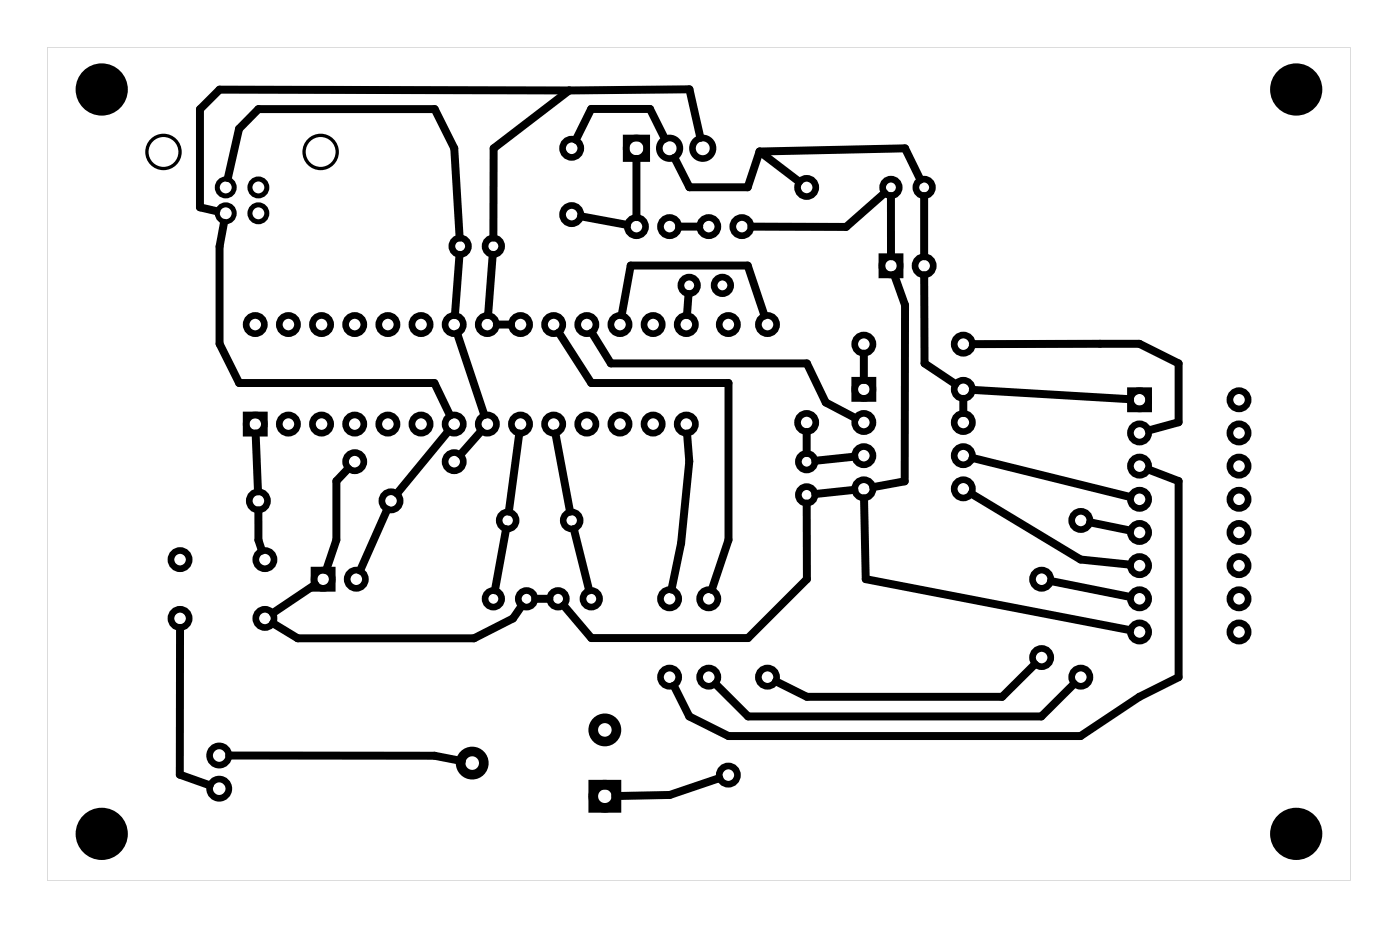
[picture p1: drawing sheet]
<svg xmlns="http://www.w3.org/2000/svg" width="107mm" height="71mm" viewBox="0 0 107 71" stroke-linecap="round" stroke-linejoin="round" font-family="sans-serif">
<path d="M3.6 3.6h99.8v63.8h-99.8zM3.6 3.6v63.8h99.8v-63.8z" fill="#000"/>
<g fill="none" stroke="#000" stroke-width=".38">
<circle cx="17.3" cy="14.4" r=".65"/>
<circle cx="17.3" cy="16.3" r=".65"/>
<circle cx="19.8" cy="14.4" r=".65"/>
<circle cx="19.8" cy="16.3" r=".65"/>
</g>
<g fill="none" stroke="#000" stroke-width=".25">
<circle cx="12.5" cy="11.6" r="1.27"/>
<circle cx="24.6" cy="11.6" r="1.27"/>
</g>
<g fill="none" stroke="#000" stroke-width=".51">
<path d="M48 10.6h1.5v1.5h-1.5zM67.6 19.7h1.4v1.4h-1.4zM18.9 31.8h1.4v1.4h-1.4zM65.5 29.1h1.4v1.4h-1.4zM86.6 29.9h1.4v1.4h-1.4zM24.1 43.7h1.4v1.4h-1.4z"/>
<circle cx="35.2" cy="18.9" r=".64"/>
<circle cx="37.8" cy="18.9" r=".64"/>
<circle cx="43.8" cy="11.4" r=".7"/>
<circle cx="43.8" cy="16.4" r=".7"/>
<circle cx="48.8" cy="11.4" r=".79"/>
<circle cx="48.8" cy="17.4" r=".7"/>
<circle cx="51.3" cy="11.4" r=".79"/>
<circle cx="51.3" cy="17.4" r=".7"/>
<circle cx="53.8" cy="11.4" r=".79"/>
<circle cx="54.3" cy="17.4" r=".7"/>
<circle cx="56.8" cy="17.4" r=".7"/>
<circle cx="61.8" cy="14.4" r=".7"/>
<circle cx="68.2" cy="14.4" r=".64"/>
<circle cx="70.8" cy="14.4" r=".64"/>
<circle cx="19.6" cy="24.9" r=".7"/>
<circle cx="19.6" cy="32.5" r=".7"/>
<circle cx="19.8" cy="38.4" r=".7"/>
<circle cx="22.1" cy="24.9" r=".7"/>
<circle cx="22.1" cy="32.5" r=".7"/>
<circle cx="24.6" cy="24.9" r=".7"/>
<circle cx="24.6" cy="32.5" r=".7"/>
<circle cx="27.2" cy="35.4" r=".7"/>
<circle cx="27.2" cy="24.9" r=".7"/>
<circle cx="27.2" cy="32.5" r=".7"/>
<circle cx="29.7" cy="24.9" r=".7"/>
<circle cx="29.7" cy="32.5" r=".7"/>
<circle cx="30" cy="38.4" r=".7"/>
<circle cx="32.3" cy="24.9" r=".7"/>
<circle cx="32.3" cy="32.5" r=".7"/>
<circle cx="34.8" cy="35.4" r=".7"/>
<circle cx="34.8" cy="24.9" r=".7"/>
<circle cx="34.8" cy="32.5" r=".7"/>
<circle cx="37.3" cy="24.9" r=".7"/>
<circle cx="37.3" cy="32.5" r=".7"/>
<circle cx="39.9" cy="24.9" r=".7"/>
<circle cx="39.9" cy="32.5" r=".7"/>
<circle cx="42.4" cy="24.9" r=".7"/>
<circle cx="42.4" cy="32.5" r=".7"/>
<circle cx="45" cy="24.9" r=".7"/>
<circle cx="45" cy="32.5" r=".7"/>
<circle cx="47.5" cy="24.9" r=".7"/>
<circle cx="47.5" cy="32.5" r=".7"/>
<circle cx="50" cy="24.9" r=".7"/>
<circle cx="50" cy="32.5" r=".7"/>
<circle cx="52.6" cy="24.9" r=".7"/>
<circle cx="52.6" cy="32.5" r=".7"/>
<circle cx="52.8" cy="21.9" r=".64"/>
<circle cx="55.3" cy="21.9" r=".64"/>
<circle cx="55.8" cy="24.9" r=".7"/>
<circle cx="58.8" cy="24.9" r=".7"/>
<circle cx="61.8" cy="32.4" r=".7"/>
<circle cx="61.8" cy="37.9" r=".64"/>
<circle cx="61.8" cy="35.4" r=".64"/>
<circle cx="66.2" cy="34.9" r=".7"/>
<circle cx="66.2" cy="37.4" r=".7"/>
<circle cx="66.2" cy="32.4" r=".7"/>
<circle cx="66.2" cy="29.8" r=".7"/>
<circle cx="66.2" cy="26.4" r=".7"/>
<circle cx="68.3" cy="20.4" r=".7"/>
<circle cx="70.8" cy="20.4" r=".7"/>
<circle cx="73.8" cy="32.4" r=".7"/>
<circle cx="73.8" cy="34.9" r=".7"/>
<circle cx="73.8" cy="37.4" r=".7"/>
<circle cx="73.8" cy="29.8" r=".7"/>
<circle cx="73.8" cy="26.4" r=".7"/>
<circle cx="82.8" cy="39.9" r=".7"/>
<circle cx="87.3" cy="33.2" r=".7"/>
<circle cx="87.3" cy="38.2" r=".7"/>
<circle cx="87.3" cy="35.7" r=".7"/>
<circle cx="87.3" cy="30.6" r=".7"/>
<circle cx="94.9" cy="38.2" r=".7"/>
<circle cx="94.9" cy="35.7" r=".7"/>
<circle cx="94.9" cy="33.2" r=".7"/>
<circle cx="94.9" cy="30.6" r=".7"/>
<circle cx="13.8" cy="47.4" r=".7"/>
<circle cx="13.8" cy="42.9" r=".7"/>
<circle cx="16.8" cy="57.9" r=".74"/>
<circle cx="20.3" cy="47.4" r=".7"/>
<circle cx="20.3" cy="42.9" r=".7"/>
<circle cx="24.8" cy="44.4" r=".7"/>
<circle cx="27.3" cy="44.4" r=".7"/>
<circle cx="37.8" cy="45.9" r=".64"/>
<circle cx="40.3" cy="45.9" r=".64"/>
<circle cx="42.7" cy="45.9" r=".64"/>
<circle cx="45.3" cy="45.9" r=".64"/>
<circle cx="51.3" cy="51.9" r=".7"/>
<circle cx="51.3" cy="45.9" r=".7"/>
<circle cx="54.3" cy="51.9" r=".7"/>
<circle cx="54.3" cy="45.9" r=".7"/>
<circle cx="55.8" cy="59.4" r=".7"/>
<circle cx="58.8" cy="51.9" r=".7"/>
<circle cx="79.8" cy="50.4" r=".7"/>
<circle cx="79.8" cy="44.4" r=".7"/>
<circle cx="82.8" cy="51.9" r=".7"/>
<circle cx="87.3" cy="48.4" r=".7"/>
<circle cx="87.3" cy="43.3" r=".7"/>
<circle cx="87.3" cy="45.9" r=".7"/>
<circle cx="87.3" cy="40.8" r=".7"/>
<circle cx="94.9" cy="40.8" r=".7"/>
<circle cx="94.9" cy="48.4" r=".7"/>
<circle cx="94.9" cy="43.3" r=".7"/>
<circle cx="94.9" cy="45.9" r=".7"/>
<circle cx="16.8" cy="60.4" r=".74"/>
</g>
<g fill="#000">
<circle cx="7.8" cy="6.9" r="2"/>
<circle cx="99.3" cy="6.9" r="2"/>
<circle cx="7.8" cy="63.9" r="2"/>
<circle cx="99.3" cy="63.9" r="2"/>
</g>
<g fill="none" stroke="#000" stroke-width=".5">
<circle cx="38.9" cy="39.9" r=".65"/>
<circle cx="43.8" cy="39.9" r=".65"/>
</g>
<g fill="none" stroke="#000" stroke-width=".74" stroke-linecap="butt">
<path d="M45.4 60.1h1.8v1.8h-1.8z"/>
<circle cx="36.2" cy="58.4" r=".89"/>
<circle cx="46.3" cy="55.9" r=".89"/>
<circle cx="46.3" cy="61" r=".89"/>
</g>
<g fill="none" stroke="#000" stroke-width=".61">
<path d="M17.2 17.1l-.4 1.8v7.4l1.5 3h15l1.2 2.5M17.5 13.6l.8-3.7 1.5-1.5h13.5l1.5 3 .4 6.8M35.2 19.5l-.4 4.6M37.7 19.5l-.3 4.6M43.6 6.9l-5.8 4.5v6.8M43.6 6.9l9.2-.1 .9 3.8M43.6 6.9h-26.8l-1.5 1.5v7.5l1.3 .3M44.5 16.6l3.5 .6M48.8 12.2v4.4M50.9 10.6l-1.1-2.3h-4.5l-1.2 2.4M52 17.4h1.6M58.2 11.6l-.9 2.7h-4.5l-1.1-2.2"/>
<path d="M58.2 11.6l3 2.3M58.2 11.6l11.1-.2 1.2 2.4M67.8 14.8l-3 2.6h-7.2M68.2 15l.1 4.6M70.8 15v4.6M19.6 33.2l.2 4.4M19.8 39.1v2.3l.3 .8M26.7 35.9l-.9 .9v4.5l-.8 2.4M29.7 39l-2.1 4.7M34.3 33l-3.9 4.8M35 25.5l2.1 6.3M36.9 33l-1.6 1.8"/>
<path d="M38.1 24.9h1M39.8 33.2l-.8 6M42.5 33.2l1.2 6M42.8 25.5l2.5 3.8h10.5v12l-1.3 3.9M45.3 25.5l1.5 2.3h15l1.5 3 2.2 1.2M47.6 24.1l.7-3.8h9l1.3 3.9M52.6 33.2l.2 2.1-.6 6.3-.8 3.5M52.7 22.5l-.1 1.6M61.8 33.1v1.6M61.8 38.6v5.7l-4.5 4.6h-12l-2.1-2.5M65.5 37.5l-3 .3M65.5 35l-3 .3"/>
<path d="M66.2 27.1v2M66.2 38.2l.1 6.1 20.3 4M68.5 21l.8 2.4v13.5l-2.4 .4M70.8 21.1v6.7l2.4 1.6M73.8 30.5v1.1M74.4 37.8l8.4 5 3.8 .4M74.5 35.1l12.1 3M74.5 29.9l12.1 .7M74.5 26.4l12.8-.1 3 1.5v4.5l-2.3 .7M83.5 40l3.1 .6M88 36l2.3 .8v15.1l-3 1.5-4.5 3h-27l-3-1.5-1.2-2.4M13.8 48.1v11.2l2.3 .8"/>
<path d="M17.6 57.9h15.7l2.1 .4M24.2 44.8l-3.3 2.1M38.8 40.5l-.9 4.7M40 46.4l-.7 1-3 1.5h-13.5l-1.9-1.2M41 45.9h1.1M44 40.5l1.1 4.7M55.1 59.6l-3.8 1.3-4.2 .1M79.3 50.9l-2.5 2.5h-15l-2.4-1.2M80.5 44.5l6.1 1.2M82.3 52.4l-2.5 2.5h-22.5l-2.5-2.5"/>
</g>
</svg>
